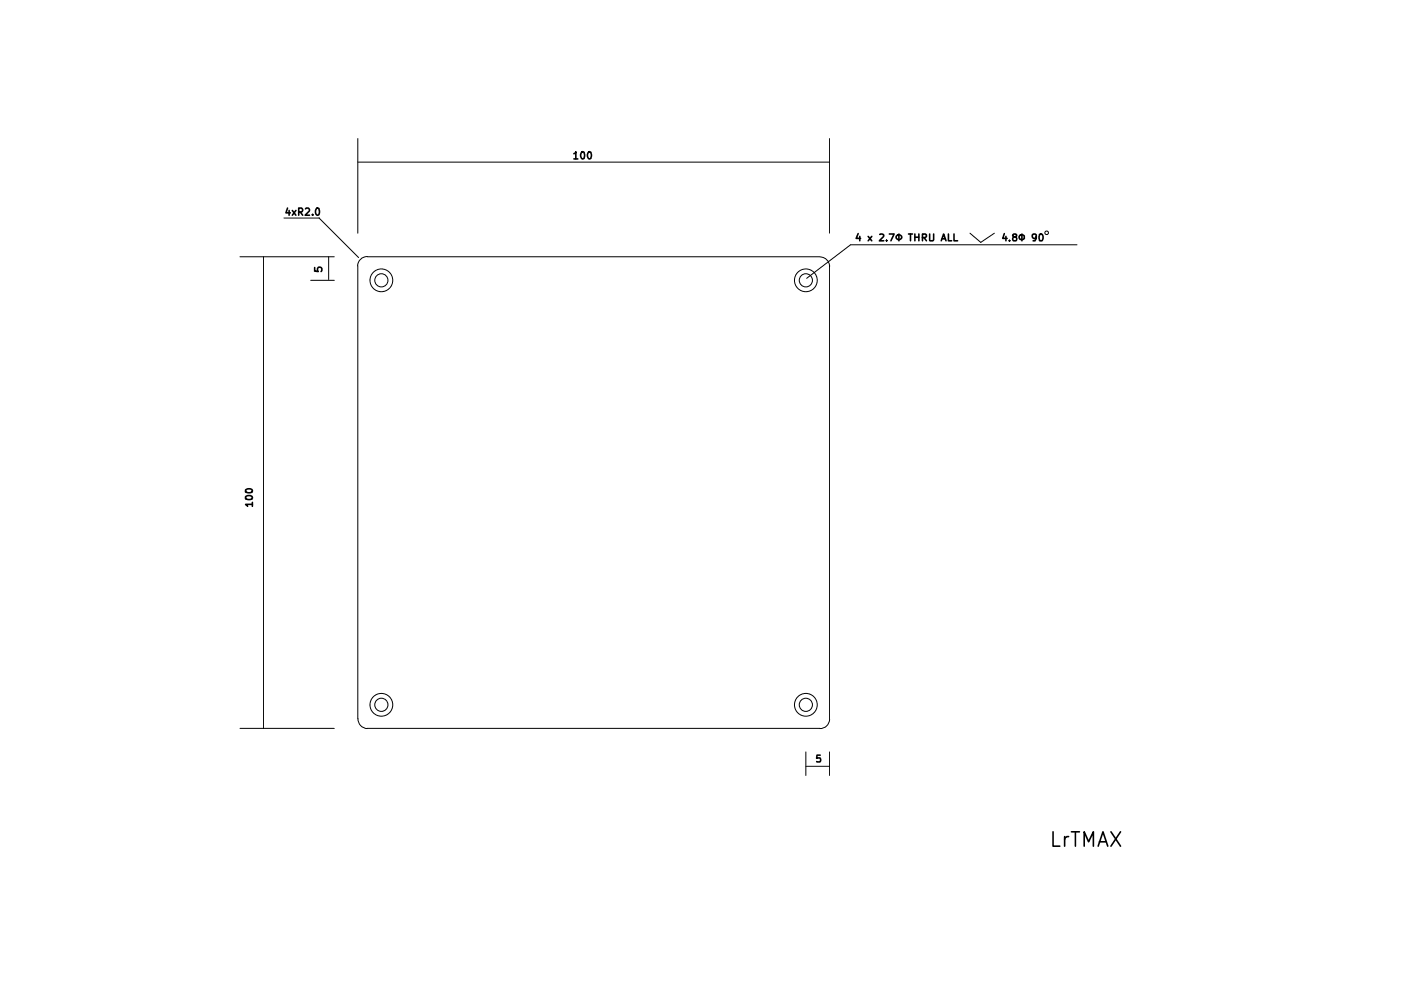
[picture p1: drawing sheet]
<svg xmlns="http://www.w3.org/2000/svg" width="297mm" height="210mm" viewBox="0 0 297 210" stroke-linecap="round" stroke-linejoin="round" font-family="sans-serif">
<g fill="none" stroke="#000" stroke-width=".21">
<path d="M75.9 29.4v20M75.9 34.4h100M175.9 29.4v20M50.9 54.4h20M55.9 54.4v100M60.2 46.2h7.5M65.9 59.4h5M67.6 46.2l8.4 8.4M69.7 54.4v4.9M75.9 56.4v96M77.9 54.4h95.9M77.9 54.4a2.03 2.03 0 0 0-2.1 2"/>
<path d="M173.9 54.5a2.03 2.03 0 0 1 2 2.1M175.9 56.4v96M205.7 49.4l2.2 2 2.9-2M228.3 51.9h-48l-9.3 7.1M50.9 154.4h20M75.9 152.4a2.03 2.03 0 0 0 2 2.1M170.9 159.4v5M175.9 159.4v5M175.9 152.5a2.03 2.03 0 0 1-2.1 2l-95.9-.1M170.9 162.5h5"/>
<circle cx="80.9" cy="59.4" r="1.4"/>
<circle cx="80.9" cy="59.4" r="2.41"/>
<circle cx="170.9" cy="59.4" r="1.4"/>
<circle cx="170.9" cy="59.4" r="2.41"/>
<circle cx="221.9" cy="49.4" r=".38"/>
<circle cx="80.9" cy="149.4" r="1.4"/>
<circle cx="80.9" cy="149.4" r="2.41"/>
<circle cx="170.9" cy="149.4" r="1.4"/>
<circle cx="170.9" cy="149.4" r="2.41"/>
</g>
<g fill="none" stroke="#000" stroke-width=".34">
<path d="M121.7 32.6l.3-.2 .1-.2v1.5M121.7 33.7h.8M123.4 32.2a.89 .89 0 0 1 .4 1.4l-.2 .1a.88 .88 0 0 1-.2-1.5zM124.9 32.2a.89 .89 0 0 1 .3 1.4l-.1 .1a.88 .88 0 0 1-.2-1.5zM61 44.1l-.4 1h1M61.3 44.6v1M62 44.6l.7 1M62.7 44.6l-.7 1M63.3 45h.6a.47 .47 0 0 0 .3-.5 .47 .47 0 0 0-.3-.4h-.6v1.5M63.7 45l.5 .6M64.8 44.3l.1-.2h.5a.45 .45 0 0 1 .1 .7l-.8 .8h.9M66.3 45.5v.1"/>
<path d="M66.7 56.7v.8l.8 .1-.1-.1a.6 .6 0 0 1 .2-.9l.6 .2v.5l-.1 .3M67.2 44.1a.89 .89 0 0 1 .4 1.5h-.2a.88 .88 0 0 1-.2-1.5zM181.9 49.5l-.4 1h1M182.3 50.1v1M184.1 50.1l.7 1M184.8 50.1l-.7 1M186.5 49.7h.8l.1 .3-1 1.1h1M188 51v.1M188.6 49.6h1l-.7 1.5M190.6 49.6v1.5M192.6 49.6h.9M193 49.6v1.5"/>
<path d="M194 49.6v1.5M194 50.3h.8M194.8 49.6v1.5M195.6 50.4h.6l.2-.3-.1-.4-.7-.1v1.5M195.9 50.4l.5 .7M197.1 49.6l.1 1.5 .7-.1 .1-1.4M199.6 51.1l.5-1.5 .5 1.5M199.7 50.6h.7M201.1 49.6v1.5h.7M202.3 49.6v1.5h.7M212.9 49.5l-.3 1h.9M213.3 50.1v1"/>
<path d="M214 51v.1M215 50.2l-.3-.2 .1-.3h.7v.4l-.5 .1a.52 .52 0 0 0-.1 .9l.6-.1a.52 .52 0 0 0-.2-.8M216.2 49.9a.73 .73 0 0 1 1 .1v.5a.59 .59 0 0 1-.9 .3 .59 .59 0 0 1-.1-.9zM216.7 49.6v1.5M219.7 50.2l-.2 .3h-.4a.6 .6 0 0 1-.2-.8h.7a1.38 1.38 0 0 1-.1 1.4h-.5M220.4 49.7l.4-.1a.96 .96 0 0 1 .1 1.5l-.5-.1zM52.1 105.3a.84 .84 0 0 1 1.4 .3l-.1 .2-.8 .1-.5-.2zM52.1 103.9a.84 .84 0 0 1 1.4 .2l-.1 .3-.8 .1-.5-.2zM53.5 106.9h-1.4l.4 .5M53.5 106.5v.9M173.9 160.1h-.7l-.1 .7 .7-.1 .2 .3-.1 .5h-.8M223.3 176.4v3h1.4"/>
<path d="M225.7 177.4v2M226.6 177.4a.76 .76 0 0 0-.9 .6M227.2 176.4h1.7M228 176.4v3M229.9 179.4v-3l.9 2.1 1-2.1v3M232.8 179.4l1-3 1.1 3M233.1 178.5h1.4M235.5 176.4l2.1 3M237.6 176.4l-2.1 3"/>
<circle cx="190.6" cy="50.3" r=".57"/>
</g>
</svg>
